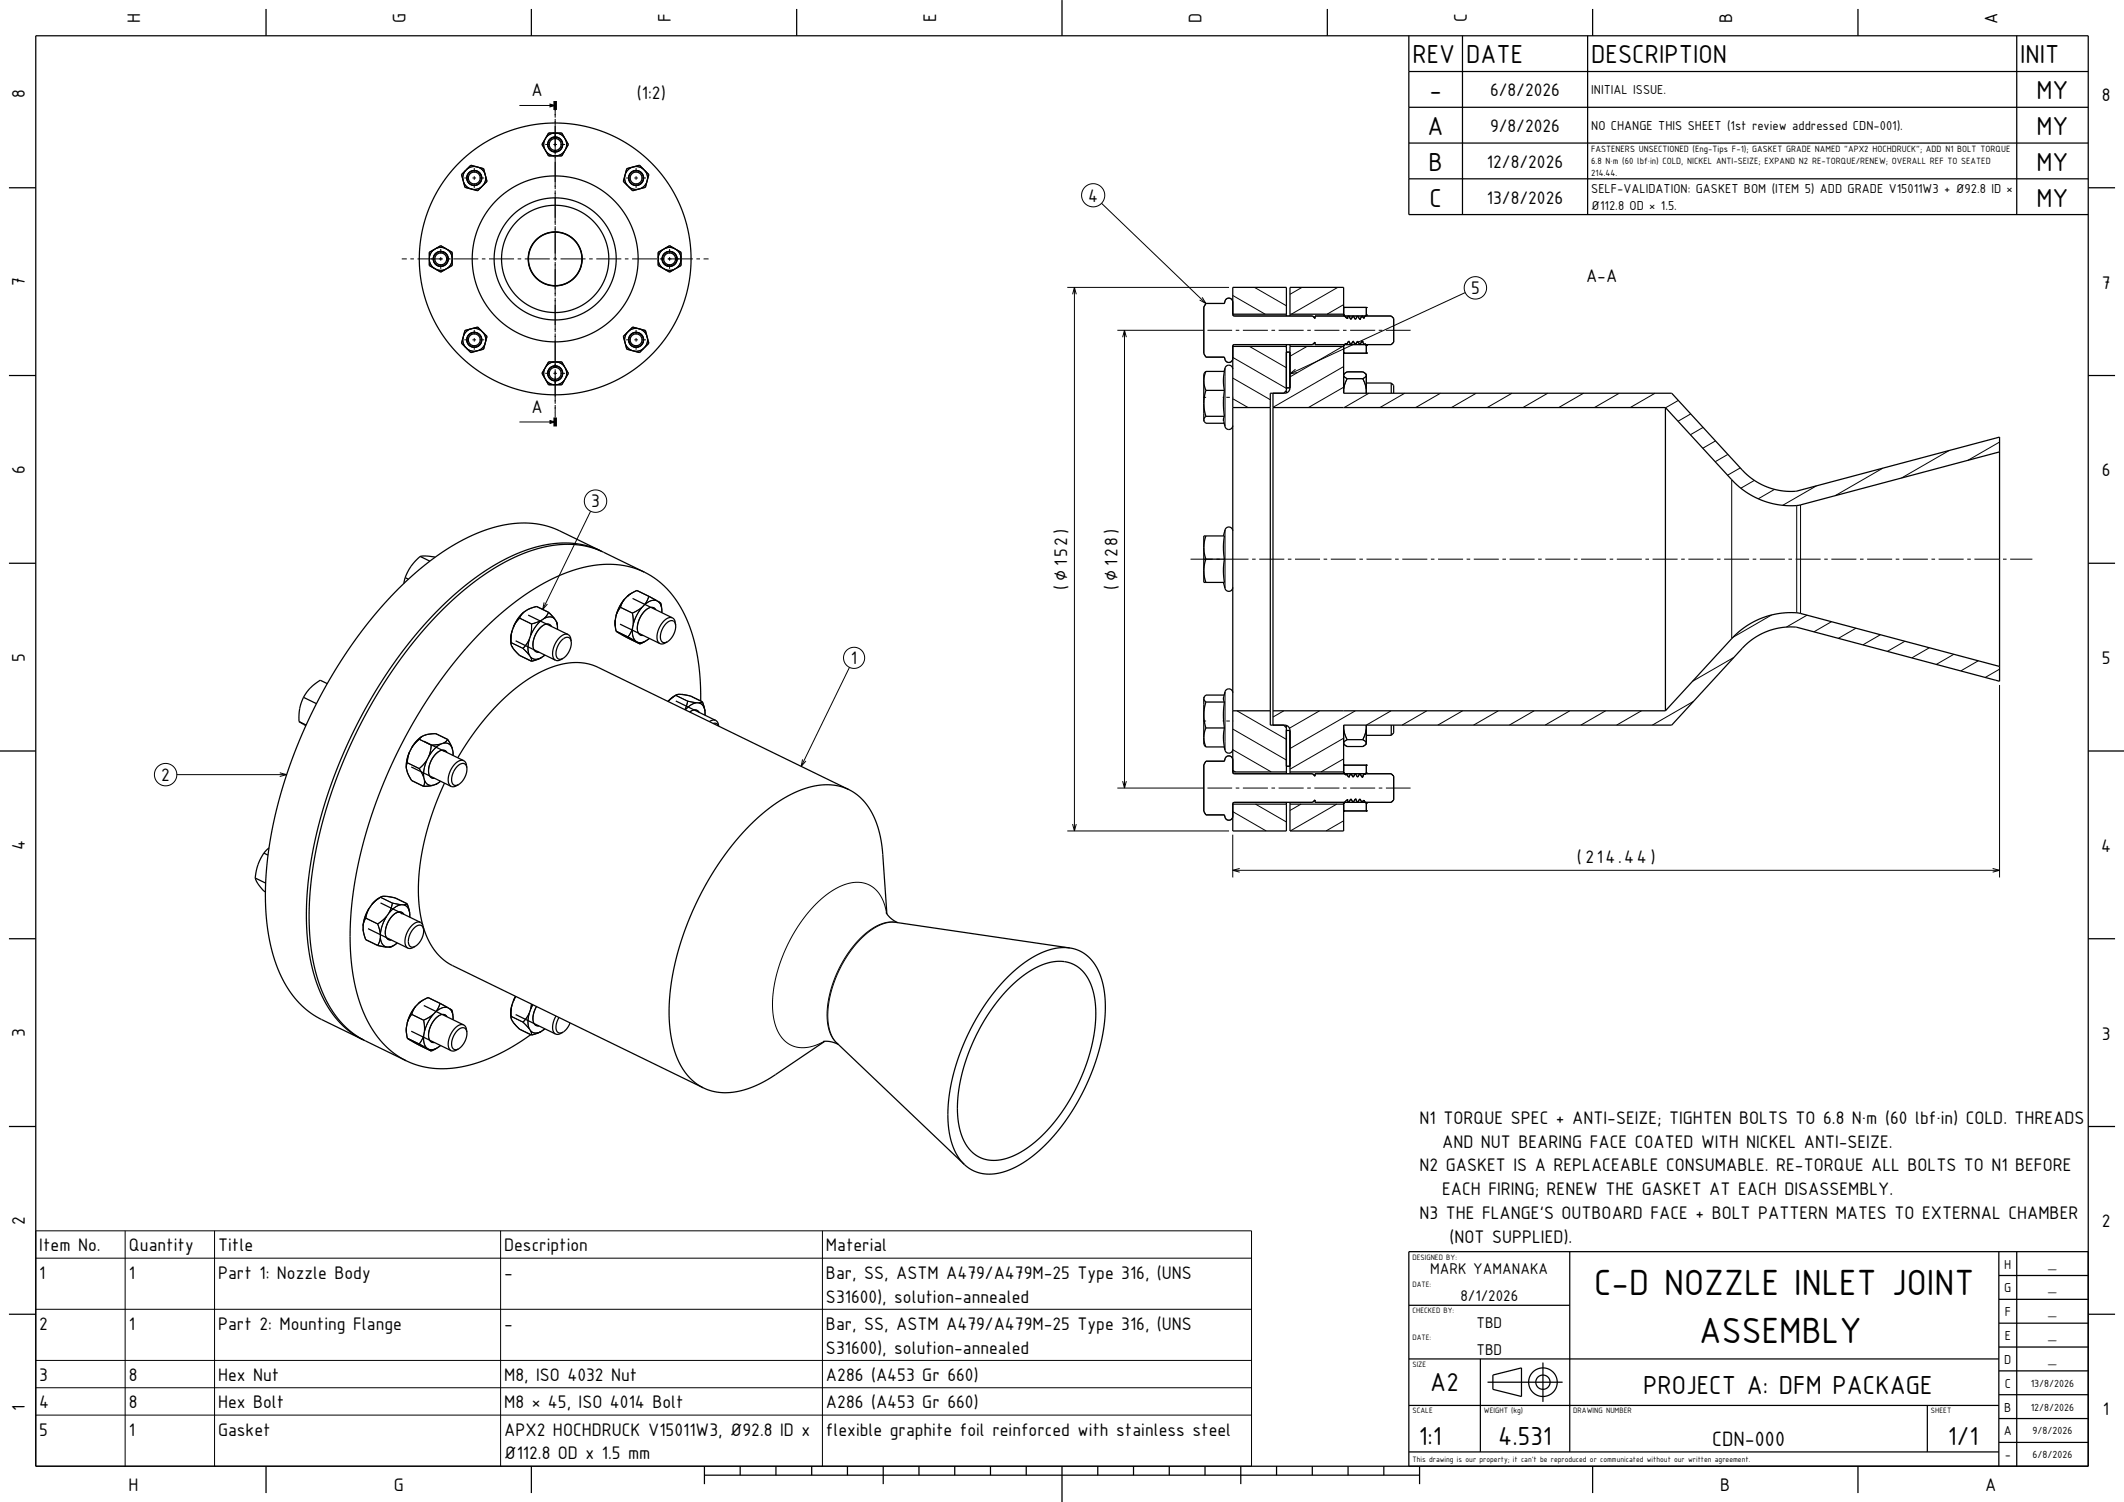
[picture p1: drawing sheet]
<svg xmlns="http://www.w3.org/2000/svg" width="594mm" height="420mm" viewBox="0 0 594 420" stroke-linecap="round" stroke-linejoin="round" font-family="sans-serif">
<defs><g id="words">
<g font-size="9.8">
<text x="445.8" y="362.2">C-D NOZZLE INLET JOINT</text>
<text x="475.2" y="375.5">ASSEMBLY</text>
</g>
<g font-size="7">
<text x="395" y="17.8">REV</text>
<text x="410" y="17.8">DATE</text>
<text x="445" y="17.8">DESCRIPTION</text>
<text x="565" y="17.8">INIT</text>
<text x="399.8" y="27.8">-</text>
<text x="569.5" y="27.8">MY</text>
<text x="399.3" y="37.8">A</text>
<text x="569.5" y="37.8">MY</text>
<text x="399.5" y="47.8">B</text>
<text x="569.5" y="47.8">MY</text>
<text x="399.8" y="57.7">C</text>
<text x="569.5" y="57.7">MY</text>
<text x="400" y="389">A2</text>
<text x="459.5" y="389.8">PROJECT A: DFM PACKAGE</text>
<text x="396.8" y="404">1:1</text>
<text x="419" y="404">4.531</text>
<text x="544.8" y="404">1/1</text>
</g>
<text font-size="5.6" x="478.8" y="404.4">CDN-000</text>
<g font-size="4.9">
<text x="39.2" y="6.4" transform="rotate(-90 39.2 6.4)">H</text>
<text x="113.4" y="6.4" transform="rotate(-90 113.4 6.4)">G</text>
<text x="187.6" y="6.2" transform="rotate(-90 187.6 6.2)">F</text>
<text x="261.8" y="6.2" transform="rotate(-90 261.8 6.2)">E</text>
<text x="336" y="6.4" transform="rotate(-90 336 6.4)">D</text>
<text x="410.2" y="6.2" transform="rotate(-90 410.2 6.2)">C</text>
<text x="484.4" y="6.4" transform="rotate(-90 484.4 6.4)">B</text>
<text x="558.6" y="6.6" transform="rotate(-90 558.6 6.6)">A</text>
<text x="6.9" y="27.5" transform="rotate(-90 6.9 27.5)">8</text>
<text x="148.6" y="26.9">A</text>
<text x="178.1" y="27.6">(1:2)</text>
<text x="416.7" y="26.9">6/8/2026</text>
<text x="587.8" y="28.2">8</text>
<text x="416.7" y="36.9">9/8/2026</text>
<text x="415.8" y="46.9">12/8/2026</text>
<text x="304.3" y="56.4">4</text>
<text x="415.8" y="56.9">13/8/2026</text>
<text x="6.9" y="80" transform="rotate(-90 6.9 80)">7</text>
<text x="411.4" y="82.2">5</text>
<text x="443.6" y="79">A-A</text>
<text x="587.8" y="80.7">7</text>
<text x="148.6" y="115.4">A</text>
<text x="6.9" y="132.5" transform="rotate(-90 6.9 132.5)">6</text>
<text x="587.8" y="133.2">6</text>
<text x="165.3" y="141.9">3</text>
<text x="298.5" y="164.9" transform="rotate(-90 298.5 164.9)">( ⌀ 152 )</text>
<text x="312.5" y="164.9" transform="rotate(-90 312.5 164.9)">( ⌀ 128 )</text>
<text x="6.9" y="185" transform="rotate(-90 6.9 185)">5</text>
<text x="238" y="185.7">1</text>
<text x="587.8" y="185.7">5</text>
<text x="45.1" y="218.4">2</text>
<text x="6.9" y="237.7" transform="rotate(-90 6.9 237.7)">4</text>
<text x="587.6" y="238.2">4</text>
<text x="441" y="241.4">( 214.44 )</text>
<text x="6.9" y="290" transform="rotate(-90 6.9 290)">3</text>
<text x="587.8" y="290.7">3</text>
<text x="397" y="314.3">N1 TORQUE SPEC + ANTI-SEIZE; TIGHTEN BOLTS TO 6.8 N·m (60 lbf·in) COLD. THREADS</text>
<text x="403.3" y="320.9">AND NUT BEARING FACE COATED WITH NICKEL ANTI-SEIZE.</text>
<text x="397" y="327.5">N2 GASKET IS A REPLACEABLE CONSUMABLE. RE-TORQUE ALL BOLTS TO N1 BEFORE</text>
<text x="403.3" y="334.2">EACH FIRING; RENEW THE GASKET AT EACH DISASSEMBLY.</text>
<text x="397" y="340.8">N3 THE FLANGE'S OUTBOARD FACE + BOLT PATTERN MATES TO EXTERNAL CHAMBER</text>
<text x="6.9" y="342.5" transform="rotate(-90 6.9 342.5)">2</text>
<text x="405.4" y="347.5">(NOT SUPPLIED).</text>
<text x="587.8" y="343.2">2</text>
<text x="11" y="349.9">Item No.</text>
<text x="36" y="349.9">Quantity</text>
<text x="61" y="349.9">Title</text>
<text x="141" y="349.9">Description</text>
<text x="231" y="349.9">Material</text>
<text x="11" y="357.6">1</text>
<text x="36" y="357.6">1</text>
<text x="61" y="357.6">Part 1: Nozzle Body</text>
<text x="141" y="357.6">-</text>
<text x="231" y="357.6">Bar, SS, ASTM A479/A479M-25 Type 316, (UNS</text>
<text x="231" y="364.2">S31600), solution-annealed</text>
<text x="11" y="371.9">2</text>
<text x="36" y="371.9">1</text>
<text x="61" y="371.9">Part 2: Mounting Flange</text>
<text x="141" y="371.9">-</text>
<text x="231" y="371.9">Bar, SS, ASTM A479/A479M-25 Type 316, (UNS</text>
<text x="231" y="378.5">S31600), solution-annealed</text>
<text x="11" y="386.2">3</text>
<text x="36" y="386.2">8</text>
<text x="61" y="386.2">Hex Nut</text>
<text x="141" y="386.2">M8, ISO 4032 Nut</text>
<text x="231" y="386.2">A286 (A453 Gr 660)</text>
<text x="6.9" y="394.6" transform="rotate(-90 6.9 394.6)">1</text>
<text x="11" y="393.8">4</text>
<text x="36" y="393.8">8</text>
<text x="61" y="393.8">Hex Bolt</text>
<text x="141" y="393.8">M8 × 45, ISO 4014 Bolt</text>
<text x="231" y="393.8">A286 (A453 Gr 660)</text>
<text x="588.1" y="395.7">1</text>
<text x="11" y="401.5">5</text>
<text x="36" y="401.5">1</text>
<text x="61" y="401.5">Gasket</text>
<text x="141" y="401.5">APX2 HOCHDRUCK V15011W3, Ø92.8 ID x</text>
<text x="231" y="401.5">flexible graphite foil reinforced with stainless steel</text>
<text x="141" y="408.1">Ø112.8 OD x 1.5 mm</text>
<text x="35.9" y="416.9">H</text>
<text x="110.1" y="416.9">G</text>
<text x="481.1" y="416.9">B</text>
<text x="555.1" y="416.9">A</text>
</g>
<g font-size="4.2">
<text x="400" y="356.3">MARK YAMANAKA</text>
<text x="408.4" y="363.8">8/1/2026</text>
<text x="412.9" y="371.3">TBD</text>
<text x="412.9" y="378.8">TBD</text>
</g>
<g font-size="3.5">
<text x="445" y="26.4">INITIAL ISSUE.</text>
<text x="445" y="36.4">NO CHANGE THIS SHEET (1st review addressed CDN-001).</text>
<text x="445" y="54">SELF-VALIDATION: GASKET BOM (ITEM 5) ADD GRADE V15011W3 + Ø92.8 ID ×</text>
<text x="445" y="58.8">Ø112.8 OD × 1.5.</text>
<text x="560.5" y="354.7">H</text>
<text x="560.5" y="361.4">G</text>
<text x="560.6" y="368">F</text>
<text x="560.6" y="374.7">E</text>
<text x="560.5" y="381.4">D</text>
<text x="560.6" y="388">C</text>
<text x="560.5" y="394.7">B</text>
<text x="560.4" y="401.4">A</text>
<text x="560.6" y="408">-</text>
</g>
<g font-size="2.8">
<text x="573.1" y="354.4">_</text>
<text x="573.1" y="361.1">_</text>
<text x="573.1" y="367.8">_</text>
<text x="573.1" y="374.4">_</text>
<text x="573.1" y="381.1">_</text>
<text x="567.9" y="387.8">13/8/2026</text>
<text x="567.9" y="394.4">12/8/2026</text>
<text x="568.4" y="401.1">9/8/2026</text>
<text x="568.4" y="407.8">6/8/2026</text>
</g>
<g font-size="2.4">
<text x="445" y="42.6">FASTENERS UNSECTIONED (Eng-Tips F-1); GASKET GRADE NAMED &quot;APX2 HOCHDRUCK&quot;; ADD N1 BOLT TORQUE</text>
<text x="445" y="46">6.8 N·m (60 lbf·in) COLD, NICKEL ANTI-SEIZE; EXPAND N2 RE-TORQUE/RENEW; OVERALL REF TO SEATED</text>
<text x="445" y="49.3">214.44.</text>
</g>
<g font-size="2.1">
<text x="395" y="352.3">DESIGNED BY:</text>
<text x="395" y="359.8">DATE:</text>
<text x="395" y="367.3">CHECKED BY:</text>
<text x="395" y="374.8">DATE:</text>
<text x="395" y="382.3">SIZE</text>
<text x="395" y="395.3">SCALE</text>
<text x="415" y="395.3">WEIGHT (kg)</text>
<text x="440" y="395.3">DRAWING NUMBER</text>
<text x="540" y="395.3">SHEET</text>
<text x="395" y="408.8">This drawing is our property; it can't be reproduced or communicated without our written agreement.</text>
</g>
</g></defs>
<g fill="none" stroke="#000" stroke-width=".28">
<path d="M145.3 29.5h8.5M152.3 39.1h.1M152.3 39.1l-.2 1.2 .2 1.4M152.7 38.5h.1M152.7 38.5l-.4 .6M152.7 38.5l-1.1 1.9M153.4 37.2h2.3M153.4 37.2l-.7 1.3M153.4 37.2h.1M154.9 37.2l-1.2 .4-1 .9M154.9 37.2h.1M155.3 29.5v3.4"/>
<path d="M155.3 33.2v10M155.6 37.2l1.3 .5 .9 .8M155.6 37.2l1.3 .5 1 .8M155.6 37.2h1.5M155.6 37.2h.1M157.1 37.2h.1M157.1 37.2l.8 1.3M157.8 38.5l.4 .7M157.8 38.5l.4 .6M157.9 38.5h-.1M158.2 39.1l.2 1.4-.2 1.2M158.2 39.1l.3 1.4-.3 1.2"/>
<path d="M158.2 39.1l.7 1.3M158.2 39.1h.1M129.1 48.8h.1M129.1 48.8l.4 1.5M129.5 50.2l.2 .8M129.5 50.3h.1M129.6 50.9h.1M129.6 50.9l.7 1.1 1.2 .8M129.6 50.9l.4 1.5M129.7 50.9l.6 1.1 1.2 .8M129.9 49.8h1.2M130 52.4h.1"/>
<path d="M130 52.4l1.5 .4M130.1 47.7l-.6 1.4v1.2M130.1 47.7v.1M130.1 47.8l-.5 1-.1 1.5M130.1 47.8l-1 1M130.6 47.3h.1M130.7 47.2l-.6 .6M131.4 52.7l2.2 .6M131.5 52.8h.1M131.7 46.2h.1M131.7 46.2l2.2 .6M131.7 46.2l-1.1 1.1"/>
<path d="M132.1 49.8h1M132.1 52.9h.1M132.6 47v1.3M132.6 49.3v1M132.6 51.3v1.2M133.1 46.6l-1.2 .1-1.3 .6M133.1 46.6h-1.2l-1.3 .7M133.1 46.6h.1M133.6 53.3h.1M133.8 46.8l1.2 .8 .6 1M133.8 46.8l1.1 .8 .7 1M133.8 46.8h.1"/>
<path d="M133.8 46.8l1.4 .4M133.9 48.2l.7 1.1M134 48.3v.1M134.1 49.8h1.3M134.7 52.3l-1.3 .6h-1.3M134.7 52.3h.1M134.7 52.3l-1.1 1M135.1 51.8h.1M135.2 51.7l-.6 .6M135.2 47.2h.1M135.2 47.2l.4 1.4M135.6 48.6l.2 .7"/>
<path d="M135.6 48.6h.1M135.8 49.3l-.1 1.4-.6 1.1M135.8 49.3l.4 1.4M135.8 49.3h.1M136.2 50.7h.1M136.2 50.7l-1.1 1.1M151.6 40.4h.1M151.6 40.4l1.1 1.9M152.3 41.7l.4 .6M152.3 41.7h.1M152.5 40.4h1.3M152.7 42.3l.9 .8 1.3 .5"/>
<path d="M152.7 42.3l.7 1.3M152.7 42.3h.1M153.4 43.6h.1M153.4 43.6h1.5M154.8 40.4h1M154.9 43.6h2.2M154.9 43.6h.1M155.3 43.2v9.7M155.3 53.2v9.7M156.8 40.4h1.2M157.1 43.6h.1M157.2 40.2l-.2 1.2"/>
<path d="M157.8 42.3l-.8 .8-1.4 .5M157.8 42.3h.1M157.9 42.3l-.8 1.3M158.2 41.7h.1M158.2 41.6l-.4 .7M158.9 40.4h.1M158.9 40.4l-1.1 1.9M174.3 50.7h.1M174.3 50.7l1.6 1.5M174.7 49.3h.1M174.7 49.3l-.4 1.4M174.7 49.3l.1 1.2 .6 1.3"/>
<path d="M174.9 48.6h.1M174.9 48.6l-.2 .7M175.1 49.8h1.3M175.3 47.2l-.4 1.4M175.3 47.2h.1M175.3 51.7l1.6 1.6M175.4 51.8h.1M175.9 52.2l1.1 .6 1.4 .1M176.7 46.8l-1 .6-.8 1.2M176.7 46.8h.1M176.7 46.8l-1 .7-.8 1.1M176.9 53.3h.1"/>
<path d="M177.4 46.6h.1M177.4 49.8h1M177.4 46.6l1.4 .1 1.1 .6M177.9 47v1.3M177.9 49.3v1M177.9 51.3v1.2M178.4 52.9h.1M178.4 52.9l-1.5 .4M178.8 46.2l1.6 1.6M178.8 46.2l-3.5 1M178.8 46.2h.1M179 52.8h.1"/>
<path d="M179.3 51.1v.1M179.4 49.8h1.3M179.5 51l-1.1 .7M179.9 47.3h.1M180.4 47.8l.6 1.2 .1 1.3-.1-1.3zM180.4 47.8l1 1M180.4 47.8h.1M180.5 52.4h.1M180.5 52.4l-2.2 .5M180.9 50.9l-.8 1.2-1.1 .7M180.9 50.9h.1M180.9 50.9l-.4 1.5"/>
<path d="M181.4 48.8l-.6 2.2M181.4 48.8h.1M308.1 56.8l29.1 28.1M112.4 72.4h1.4M114.8 72.4h1M116.8 72.4h7M120.1 72.7l.4 1.2 .9 1.1M120.1 74.2h.1M120.1 72.7h.1M120.1 72.7l.3 1.2 1 1.1M120.1 72.7v1.5M120.1 72.1h.1"/>
<path d="M120.1 74.2l3.2 1.9M120.1 70.6v1.5M120.1 70.5v.1M120.1 72v.8M121.4 69.8l-.9 .9-.4 1.4M121.4 69.8h.1M121.4 75h.1M121.9 69.5h.1M122 69.5l1.4-.3 1.2 .3M122 69.5h.1M122 75.3l1.2 .3 1.4-.3M122 69.5l-1.9 1.1"/>
<path d="M122 75.3h-.1M122 75.3h.1M123 70.4l1.3 .3M123.3 68.7l1.3 .8M123.3 68.7l-2 1.2M123.3 76.1h-.1M123.3 69.6v1.3M123.3 71.9v1M123.3 73.9v1.3M123.3 68.7h.1M123.5 70.4h-.5M124.5 69.4l1.9 1.2"/>
<path d="M124.6 75.3h.1M124.6 69.5h.1M124.8 72.4h1.2M125.1 69.8l1 1.1 .4 1.2M125.1 75h.1M125.2 69.8l.9 1.1 .4 1.2M125.2 69.8h-.1M125.2 74.9l-1.9 1.2M126.4 72v.8M126.4 70.6h.1M126.4 74.2l-1.8 1.1M126.4 70.6l.1 1.5"/>
<path d="M126.5 72.7l-.5 1.4-.9 .9M126.5 72.7l-.1 1.5M126.5 72.7l-.5 1.4-.8 .9M126.5 74.2h-.1M126.5 72.7h.1M126.8 72.4h7M134.8 72.4h1M136.8 72.4h7M144.8 72.4h1M146.8 72.4h7M154.8 72.4h1M155.3 63.2v9.7"/>
<path d="M155.3 73.2v9.7M156.8 72.4h7M164.8 72.4h1M166.8 72.4h7M174.8 72.4h1M176.8 72.4h7M184.1 72.1h.1M184.1 72.7l.3 1.2 1 1.1M184.1 72.7v1.5M184.1 74.2l3.2 1.9M184.1 74.2v.1M184.1 70.6v2.2"/>
<path d="M184.1 70.6h.1M184.1 72.7l.4 1.2 .9 1.1M184.1 72.7h.1M184.5 72.4h1.3M185.4 69.8l-.9 .9-.4 1.4M185.4 69.8h.1M185.4 75h.1M185.9 69.5h.1M186 75.3h-.1M186 75.3l1.2 .3 1.4-.3M186 69.5h.1M186 69.5l1.3-.3 1.3 .3"/>
<path d="M186 75.3h.1M186 69.5l-1.9 1.1M186.2 74.1l1.3 .3h-.5M186.8 72.4h7M187.2 68.7h.1M187.3 76.1h-.1M187.3 76.1h.1M187.3 68.7l-2 1.2M187.3 68.7l1.3 .8M187.3 69.6v1.3M187.3 71.9v1M187.3 73.9v1.3"/>
<path d="M187.3 68.7h.1M188.5 69.4l.7 .5M188.6 75.3h.1M188.6 75.3l-1.3 .8M188.6 69.5h.1M189.1 75h.1M189.1 69.8l1 1.1 .3 1.2M189.1 69.8l1 1.1 .4 1.2M189.1 69.8h.1M189.1 69.8l1.3 .8M190.4 72.7l-.3 1.1-1 1.2M190.4 72v2.3"/>
<path d="M190.4 72.7h.1M190.4 72.1h.1M190.4 74.2l-1.9 1.2M190.4 70.5v.1M190.4 70.6l.1 1.5M190.5 72.7l-.5 1.4-.9 .9M190.5 74.2h-.1M194.8 72.4h1M196.8 72.4h1.4M129.1 96h.1M129.1 96l1 1M129.5 94.5h.1"/>
<path d="M129.5 94.5v1.3l.6 1.2M129.5 94.5l-.4 1.5M129.5 94.5v1.3l.6 1.3M129.6 93.9h.1M129.7 93.8l-.2 .8M129.9 95h1.2M130 92.4l-.4 1.5M130 92.4h.1M130.1 97l.6 .6M130.6 97.5l1.1 .6 1.4 .1M130.6 97.5l1.1 1.1M130.6 97.5h.1"/>
<path d="M131.2 93.6v.1M131.5 92h.1M131.5 92v.1M131.5 92l-1.1 .7-.8 1.2M131.5 92.1l-1.1 .6-.7 1.2M131.7 98.6h.1M132.1 91.8v.1M132.1 91.9l1.5 .1 1.1 .5M132.1 95h1M132.1 91.9l1.4 .1 1.2 .5M132.2 93.1l-1.1 .7M132.2 91.9l-2.2 .5"/>
<path d="M132.6 92.2v1.3M132.6 94.5v1M132.6 96.5v1.3M133.1 98.2h.1M133.6 91.5h.1M133.6 91.5l-2.1 .6M133.6 91.5l1.1 1M133.8 98l-2.1 .6M133.8 98h.1M134.1 95h1.3M134.6 92.5l.6 .6M135.1 93l.7 1.3v1.2"/>
<path d="M135.1 93l1.1 1.1M135.1 93l.6 1.3 .1 1.2M135.1 93h.1M135.2 97.6l-2.1 .6M135.2 97.6h.1M135.3 97.6h-.1M135.6 96.2l-.8 1.1-1 .7M135.6 96.2l-.8 1.2-1 .6M135.6 96.2h.1M135.6 96.2l-.4 1.4M135.8 95.5h.1M136.2 94.1l-.6 2.1"/>
<path d="M136.2 94.1h.1M155.3 83.2v9.7M155.3 93.2v9.7M174.3 94.1h.1M174.3 94.1l.4 1.4M174.7 95.5h.1M174.7 95.5l.2 .7M174.9 96.2l.7 1 1.1 .8M174.9 96.2h.1M174.9 96.2l.4 1.4M175.1 95h1.3M175.3 97.6h.1"/>
<path d="M175.3 97.6l1.4 .4M175.4 93l-.6 1.1-.1 1.4M175.4 93l-1.1 1.1M175.4 93h.1M175.9 92.5h.1M175.9 92.5l-.5 .5M175.9 92.5l-.6 .6M175.9 95.5l.8 1.1M176.5 96.4v.1M176.7 98l.8 .2M176.7 98h.1M176.7 98l2.1 .6"/>
<path d="M176.9 91.5h.1M176.9 91.5l2.1 .6M176.9 91.5l-1 1M177.4 95h1M177.4 98.2h.1M177.9 92.2v1.3M177.9 94.5v1M177.9 96.5v1.3M178.3 91.9l.8 .2M178.4 91.9h-1.3l-1.2 .6M178.4 91.8l-1.3 .1-1.2 .6M178.4 91.8v.1"/>
<path d="M178.8 98.6h.1M179 92.1l1.2 .7 .7 1.1M179 92l1.2 .8 .7 1.1M179 92h.1M179 92v.1M179 92l1.5 .4M179.4 95h1.3M179.9 97.5l-1.3 .6-1.2 .1M179.9 97.5h.1M180.4 97v.1M180.5 92.4h.1M180.5 92.4l.4 1.5"/>
<path d="M180.8 93.8l.3 .8M180.9 93.9h.1M181.1 94.5l-.2 1.4-.5 1.1M181.1 94.5l-.1 1.4-.6 1.1M181.1 94.5l.3 1.5M181.1 94.5h.1M181.4 96h.1M181.4 96l-2.6 2.6M298.5 80.4h45.2M300 82.3l.5-1.9 .5 1.9M300.5 80.4v152M312.5 92.4h24.1"/>
<path d="M314 94.3l.5-1.9 .5 1.9M314.5 92.4v128M336.2 83.1l1 1.8-1.7-1M337.2 84.9l-.5 1v13l.5 1h5.2l.2 .6a1.1 1.1 0 0 0 1.2 .8M337.7 92.4h6.9M344.3 83.5l-.2-.1a1.1 1.1 0 0 0-1.5 .8l-.2 .7h-5.2M344.3 83.5v.1M344.3 83.6l.4 .4M344.7 84v.1M344.7 84.1l.1 .3M344.8 84.4h.1M344.8 99.9l15 8.7"/>
<path d="M344.8 82.6l9 5.3M344.8 84.4v3.6M344.8 88v.1M344.8 96.7v3.7M344.8 96.7h.1M344.8 88h.1M344.8 88.1h.1M344.8 96.6v.1M344.8 88.1v.1M344.8 88.2l.1 .1M344.8 96.5v.1M344.9 96.5h-.1"/>
<path d="M344.9 88.3l.2 .1M344.9 88.3h.1M345 96.4h.1M345.1 88.4h22l.7 .6v-.6h21.3l.7 .6v6.7l-.7 .7h-21.3v-.7l-.7 .7h-22M345.1 96.4l-.2 .1M345.1 96.4h.1M345.1 88.4h.1M345.6 92.4h1M347.6 92.4h7M349.4 96.9l10.4 5.9M350.8 80.4l9 5.1M355.6 92.4h1"/>
<path d="M357.6 92.4h7M359.4 96.9l.4 .2M359.8 98.5h1v10h-1zM364.1 80.4l-3.3 1.9M365.5 96.9l-4.7 2.7M365.6 92.4h1M367.6 92.4h7M374.1 80.4l-13 7.5M375.5 96.9l-14.7 8.5M375.6 92.4h1M375.8 88.1h.1M375.8 86h.1"/>
<path d="M375.8 98.7h.1M375.8 96.6h.1M375.8 85.2l-4.7 2.7M375.8 86v2.1M375.8 96.6v2.1M375.8 88.1l.9 .9M375.8 98.7v.1M375.8 88.1v.3M375.8 86h6.3M375.8 96.4v.2M375.8 98.8h6.3M375.8 98.8h.1"/>
<path d="M376.3 96.1h.1M376.3 96.1l-.5 .5M376.4 96.1l.1 .2M376.5 96.3h.1M376.6 96.4h.1M376.6 96.3h.1M376.6 96.3v.1M376.7 89h.1M376.8 89h-.1M377.1 88.4l-.3 .6M377.1 95.5l-.5 .8M377.1 88.4h.1"/>
<path d="M377.1 95.4h.1M377.2 95.4v.1M377.2 95.4h.1M377.2 88.4h.1M377.2 95.5h.1M377.2 88.4l.5 .9M377.2 95.5l.5 .8M377.6 92.4h7M377.7 89.3h.1M377.7 96.3h.1M377.9 89.3h-.1M377.9 96.3h-.1"/>
<path d="M378.4 88.4l-.5 .9M378.4 95.5l-.5 .8M378.4 88.4h.1M378.4 95.4h.1M378.5 88.4h.1M378.5 95.4v.1M378.5 88.4l.5 .9M378.5 95.5l.5 .8M379 89.3h.1M379 96.3h.1M379.1 89.3h.1M379.1 96.3h.1"/>
<path d="M379.6 88.4l-.5 .9M379.6 95.5l-.5 .8M379.6 88.4h.1M379.6 95.4v.1M379.6 95.4h.1M379.7 88.4h.1M379.7 95.4v.1M379.7 88.4l.6 .9M379.7 95.5l.6 .9M380.2 89.3h.1M380.2 96.3h.1M380.3 89.3h.1"/>
<path d="M380.4 96.3h.1M380.9 95.5l-.5 .8M380.9 95.5h.1M380.9 88.4l-.5 .9M380.9 88.4h.1M380.9 95.4v.1M380.9 95.4h.1M380.9 95.4l.1 .1M381 88.4h.1M381 88.4l.3 .5M381 95.5h.1M381 95.5l.5 .8"/>
<path d="M381.3 88.9h.1M381.5 96.3v.1M381.5 96.3h.1M381.5 96.4h.1M381.6 96.3h.1M381.6 96.3v.1M381.7 96.2h.1M381.7 96.2l-.1 .1M381.7 96.2l.4 .4M382 86h.1M382 98.8h.1M382.1 98.8h.1"/>
<path d="M382.1 86v2.4M382.1 86h.1M382.1 96.6h.1M382.1 96.4v2.4M382.1 88.1l-.8 .8M382.1 88.1h.1M382.1 98.7h.1M385.6 92.4h1M387.6 92.4h6.9M409.8 81.8l-49 22.7M145.3 118h8.5M151.6 104.4h.1"/>
<path d="M151.6 104.4l1.1 1.9M152.3 103.1h.1M152.3 103.1l-.2 1.2 .2 1.4M152.3 105.7h.1M152.3 103.1l-.7 1.3M152.3 105.7l.4 .6M152.5 104.4h1.3M152.7 102.5h.1M152.7 106.3l.7 1.3M152.7 106.3l.9 .8 1.3 .5M152.7 106.3h.1M152.7 102.5l-.4 .7"/>
<path d="M153.4 101.2h3.7M153.4 107.6h.1M153.4 101.2l-.7 1.3M153.4 107.6h1.5M153.4 101.2h.1M153.5 103.4l-.2 1.2M154.8 104.4h1M154.9 107.6h2.2M154.9 101.2h.1M154.9 101.2l-1.2 .4-1 .9M154.9 107.6h.1M155.3 103.2v9.7"/>
<path d="M155.3 113.2v3.5M155.6 101.2l1.3 .5 .9 .8M155.6 101.2l1.3 .5 1 .8M155.6 101.2h.1M155.6 107.6h.1M156.8 104.4h1.2M157.1 101.2h.1M157.1 107.6h.1M157.1 101.2l.8 1.3M157.8 102.5l1.1 1.9M157.8 106.3l-1 .9-1.2 .4M157.8 102.5l.4 .6"/>
<path d="M157.9 106.3l-1.1 .9-1.2 .4M157.9 106.3h.1M157.9 102.5h.1M157.9 106.3l-.8 1.3M158.2 103.1l.2 1.4-.2 1.2M158.2 103.1l.3 1.4-.3 1.2M158.2 103.1h.1M158.2 105.7h.1M158.9 104.4l-1.1 1.9M158.9 104.4h.1M336.5 111.1h.8M341.9 111.1h.1"/>
<path d="M342.6 102.9v16.4M342.9 111.1h1M343.9 101.3h-.1M344.2 101.2l-.3 .1M344.2 101.2h.1M344.3 101.2h-.1M344.3 101.2h.1M344.7 100.6l-.4 .6M344.7 100.6h.1M344.7 100.4v.2M344.8 100.4h-.1M344.8 105.7l10.5 6.1"/>
<path d="M344.8 111.5l4.2 2.5M344.9 111.1h.1M362.3 103.3l-1.5 1.2 1.9-.3M375.8 108.3l-9.9 5.7M375.8 102.5l-19.8 11.4M375.8 105.1l.9 .8M375.8 104.7v5.3M375.8 105.1l1 .8M375.8 105.1v.1M375.8 104.8h.1M375.8 108.8h.1M375.8 105.1h.1"/>
<path d="M376 104.5l-.2 .3M376.7 105.9l-.6 1.5-.3 1.4M376.7 105.9h.1M376.8 104l-1 .8M376.8 105.9l-.7 1.5-.3 1.4M376.8 104h.1M376.8 105.9h.1M376.8 104h4.3M376.8 105.9h4.3M376.8 104h-.1M376.8 105.9h-.1M381.1 104l.9 .8"/>
<path d="M381.1 105.9l.9 2.9M381.1 104h.1M381.1 105.9h.1M381.1 105.9l1 2.9M381.9 104.5l.2 .3M382 108.8h.1M382 105.1l-.9 .8M382 104.8h.1M382 105.1h.1M382 104.8v.3M382 108.8v1.2M382.1 105.1l-1 .8"/>
<path d="M382.1 104.7v.1M382.1 105.1v3.7M382.1 108.8h.1M382.8 110l-6.9 4M392.8 110l-6.9 4M402.8 110l-6.9 4M412.8 110l-6.9 4M422.8 110l-6.9 4M432.8 110l-6.9 4M442.8 110l-6.9 4M452.8 110l-6.9 4M462.8 110l-6.9 4"/>
<path d="M469.4 112l-3.6 2M472.8 115.7l-3.5 2.1M476.3 119.5l-3.6 2.1M479.8 123.3l-3.6 2M483.2 127.1l-3.5 2M484.3 134.1v44.5M486.7 130.8l-3.6 2.1M490.6 134.3l-3.8 2.2M496.3 136.8l-4.6 2.7M508 135.9l-9.4 5.4M526.5 130.9l-13.3 7.7M545.1 126l-13.3 7.7"/>
<path d="M559.2 123.6l-8.8 5.1M165.2 143l-13.4 27.4M332.9 156.4h6.3M340.2 156.4h1M342.2 156.4h7M342.6 148.2v16.3M350.2 156.4h1M352.2 156.4h7M360.2 156.4h1M362.2 156.4h7M370.2 156.4h1M372.2 156.4h7"/>
<path d="M380.2 156.4h1M382.2 156.4h7M390.2 156.4h1M392.2 156.4h7M400.2 156.4h1M402.2 156.4h7M410.2 156.4h1M412.2 156.4h7M420.2 156.4h1M422.2 156.4h7M430.2 156.4h1M432.2 156.4h7"/>
<path d="M440.2 156.4h1M442.2 156.4h7M450.2 156.4h1M452.2 156.4h7M460.2 156.4h1M462.2 156.4h7M470.2 156.4h1M472.2 156.4h7M480.2 156.4h1M482.2 156.4h7M490.2 156.4h1M492.2 156.4h7"/>
<path d="M500.2 156.4h1M502.2 156.4h7M502.5 141.4v30M503.5 141.2v30.3M510.2 156.4h1M512.2 156.4h7M520.2 156.4h1M522.2 156.4h7M530.2 156.4h1M532.2 156.4h7M540.2 156.4h1M542.2 156.4h7"/>
<path d="M550.2 156.4h1M552.2 156.4h7M560.2 156.4h1M562.2 156.4h6.2M142.9 179.7v.4M142.9 179.7h.1M142.9 179.7l.3 1.1M142.9 179.7l3.4 1.6M143.2 176.5l-.4 1.8 .1 1.4M143.2 176.5l-.3 3.2M143.2 176.5h.1M143.6 175.3h.1"/>
<path d="M143.6 175.3l-.4 1.2M145.3 172.8l-1.7 2.5M145.3 172.8v.1M145.3 172.9l-1.7 2.4M145.3 172.9l3.3 1.6M145.3 172.8l3.4 1.6M145.3 172.8h.1M146.5 171.2l-1.7 1.8-1.2 2.3M146.5 171.2l-1.2 1.6M146.5 171.2h.1M147.4 170.6h.1M147.4 170.6l-.9 .6"/>
<path d="M147.9 178.9l-1.6 2.4M147.9 178.9h.1M148 178.9l-1.7 2.4M148 178.9h.1M148 178.9l-.2 .9a5.6 5.6 0 0 0 .2 3.3M148.4 177.6h.1M148.4 177.6l-.5 1.3M148.5 177.6l-.5 1.3M148.6 174.5l-.2 3.1M148.7 174.4l-.1 .1M148.7 174.5l-.3 3.1M148.7 174.5h-.1"/>
<path d="M150 169.6h.1M150.1 169.6l-2.7 1M150.1 169.6l3.3 1.6M150.1 169.6h.1M151.3 173.5l-2.6 .9M151.3 173.5h.1M151.3 173.5l-1.6 1.9-1.3 2.2M151.3 173.5l-2.6 1M151.4 173.5l-1.7 1.9-1.2 2.2M152 174.8a1.48 1.48 0 0 1 2.2 .3M152.2 168.5l-.4 1.9 1.3-1.5M152.2 172.9l-.9 .6"/>
<path d="M152.2 172.9h.1M152.2 172.9a2.28 2.28 0 0 1 2.9 .2M152.2 172.9v.1M152.2 173a2.28 2.28 0 0 1 2.9 .1M152.2 173l-.8 .5M153.4 171.2l-1.2 1.7M153.4 171.2h.1M153.4 171.2l1.7 1.9M154.3 175.2a1.77 1.77 0 0 0-3 .1 6.2 6.2 0 0 0-1.9 6.5l.5 .5 .8 .1M155.1 173.1l.4 .6M155.1 173v.1M155.5 173.7l.4 2.3"/>
<path d="M155.6 173.7h.1M155.6 173.7l.2 .7M155.6 173.7l.3 1.1M155.6 173.7h-.1M172 173.4v1.6M172 173.4l.1 2.1M172 173.4h.1M172.1 173.4l.2 3.1M172.3 172.2h.1M172.3 176.5h.1M172.3 176.5l3.3 1.6M172.3 172.2l-.2 1.2"/>
<path d="M172.3 176.5l6.7 3.6M173.5 169.8l-1.2 2.4M173.5 169.9l-1.2 2.3M173.5 169.9l3.4 1.5M173.5 169.8v.1M174.7 167.5h.1M174.7 167.5l-1.4 2-1 2.7M174.7 167.5l-1.2 2.3M175.5 166.7h.1M175.5 166.7l-.8 .8M175.6 178.1h.1M175.6 178.1l2.1 1.2"/>
<path d="M175.7 178.1l2 1.2M175.7 178.1h-.1M176.4 166l-.9 .7M176.8 165.8l-1.3 .9M176.8 175.7l-1.2 2.4M176.8 175.7h.1M176.9 171.4l.2 3.1M176.9 171.4v.1M176.9 175.7a4 4 0 0 0 .8 3.6M176.9 175.7l-1.2 2.4M176.9 171.5l.2 3M176.9 175.7a4 4 0 0 0 .9 3.5"/>
<path d="M176.9 175.7h.1M177.1 174.5h.1M177.1 174.5l-.3 1.2M177.1 174.5l-.2 1.2M177.7 179.3l.6 .3M177.7 179.3h.1M177.8 179.2l.6 .4M177.8 179.2l-.1 .1M178.1 165.1h.1M178.1 165.1l-2.6 1.6M178.1 165.1l3.3 1.6M178.3 176.1a1.48 1.48 0 0 0 1.6 1.6"/>
<path d="M178.3 179.6l.7 .5M178.3 179.6h.1M178.4 179.6l.6 .5M178.4 179.6h.1M178.4 179.6h-.1M179.4 169.9l-2.5 1.5M179.4 169.9h.1M179.5 169.9l-1.5 2.2-.9 2.4M179.5 169.9l-2.6 1.6M179.5 169.9h.1M179.5 169.9l-1.5 2.3-.9 2.3M180.3 169v.1"/>
<path d="M180.3 169l-.9 .9M180.3 169.1l-.8 .8M180.4 179.4l-1.4 .7M180.6 179.2a2.81 2.81 0 0 1-2.2 .4M181.2 170.2a1.48 1.48 0 0 1 2.2 .3M181.4 166.7l-1.1 2.3M181.5 166.7h-.1M181.5 166.7v.1M181.5 166.8l2.1 1.1M181.5 166.8l-1.2 2.2M181.6 178.5a3.5 3.5 0 0 1-3.2 1.1M183.4 170.5a1.76 1.76 0 0 0-2.9 .2 6.2 6.2 0 0 0-1.9 6.5l.5 .4 .8 .1"/>
<path d="M183.5 167.9l.1 .1M183.6 168a3.5 3.5 0 0 0-3.3 1.1M183.6 168l.6 .3M183.6 167.9v.1M184.2 168.2v.1M184.2 168.3a3.7 3.7 0 0 1 .9 3M184.2 168.3l.6 .4M184.2 168.3l.5 .7 .4 1.2M184.2 168.3h.1M184.8 168.7h.1M184.8 168.7l.2 .9M495.5 172l-10.8 6.2"/>
<path d="M505.4 172l-5.8 3.3M512.2 173.8l-4.9 2.9M519 175.7l-4.9 2.8M525.9 177.5l-4.9 2.8M532.7 179.3l-4.9 2.8M143.2 180.8h.1M143.2 180.8l.4 .7M143.6 181.5h.1M143.6 181.5l1.7 1.8M145.3 183.3h.1M145.3 183.3l3.3 1.6M146.3 181.3l1.6 1.8"/>
<path d="M146.3 181.3h.1M146.3 181.3l1.7 1.8M147.9 183.1l.5 .7M148 183.1h-.1M148 183.1l.5 .7M148 183.1h.1M148.4 183.8l.2 1.1M148.4 183.8h.1M148.4 183.8a2.29 2.29 0 0 0 2.9 .1M148.4 183.8l.3 1.1M148.5 183.8a2.28 2.28 0 0 0 2.9 .1M148.5 183.8h-.1"/>
<path d="M148.7 184.9h.1M149.1 180.8a1.48 1.48 0 0 0 1.6 1.5M151.3 183.9l-2.6 1M151.4 183.9h-.1M152.2 183.3l-.8 .6M152.2 183.3h.1M152.4 183.2l-.2 .1M179 180.1h.1M188.6 194.6l-1.8 1.5M189 194.4l-2.2 1.7M189 194.5l-2.1 1.7M189 194.5l3.3 1.6"/>
<path d="M189 194.4l3.3 1.6M189 194.4v.1M189.1 194.3l-.1 .1M189.9 194.2h.1M190 194.2l-1 .2M190 194.2h.7M190.7 194.2h.1M190.7 194.2l2.4 .4M192.3 196.1l-.8 2.3M192.3 196.1h.1M192.3 196l2.4 .5M192.3 196v.1"/>
<path d="M192.3 196.1l-.7 2.4M192.3 196.1l2.4 .4M192.9 199.1a1.65 1.65 0 0 1 2.6 .1M193.1 194.6h.1M193.1 194.6l3.3 1.6M193.3 198.9a1.48 1.48 0 0 1 2.2 .3M194.7 196.5v.1M194.7 196.5h.8M194.7 196.5a5.4 5.4 0 0 0-3.1 2M194.7 196.6a5.3 5.3 0 0 0-3 1.9M194.7 196.6h.8M195.5 196.5h.1"/>
<path d="M195.5 196.6a2.5 2.5 0 0 1 1.7 2.5M195.5 196.5a2.39 2.39 0 0 1 1.6 2.3M195.5 196.5v.1M196.4 196.2l-.9 .3M196.4 196.2h.1M196.4 196.2v.1M196.4 196.3l.7 2.5M196.4 196.3l-.9 .2M196.4 196.3h.1M197.2 199.1v.9M197.2 199.1h.1M237.6 186.6l-13.5 27.7"/>
<path d="M342.6 193.4v16.4M345.9 198.8l13.9 8M359 198.8l-3 1.7M369 198.8l-8.4 4.8M379 198.8l-18.2 10.5M389 198.8l-6.9 4M399 198.8l-6.9 4M409 198.8l-6.9 4M419 198.8l-6.9 4M429 198.8l-6.9 4M439 198.8l-6.9 4M449 198.8l-6.9 4"/>
<path d="M459 198.8l-6.9 4M473.6 196.1l-11.5 6.7M484.9 183.8l-11.6 6.7M539.6 181.1l-4.9 2.9M546.4 183l-4.9 2.8M553.3 184.8l-4.9 2.8M559.2 187.1l-4 2.3M559.2 191.5v53.9M49.5 216.6h30.7M78.2 216.1l2 .5-2 .5M113.7 215h.1M113.7 215l.2 .9"/>
<path d="M113.9 213.3l-.2 1.7M113.9 215.9h.1M113.9 215.9l1.2 2.4M113.9 213.3l3.3 1.6M113.9 213.3h.1M114.5 210.2l-.8 2.6v2.2M114.5 210.2l-.6 3.1M114.5 210.2h.1M114.5 210.2l.1 .1M114.6 210.3l-.7 3M115.1 218.3l3.3 1.6M115.1 218.3h.1"/>
<path d="M115.1 209.1h.1M115.2 209.1l-.6 1.2M117.2 214.9l1.2 2.4M117.2 214.9h.1M117.2 206.7l-2.1 2.3M117.2 206.7l.1 .1M117.3 206.8l-2.1 2.3M117.3 206.8l3.3 1.6M117.3 214.9l1.2 2.4M117.3 214.9h-.1M117.3 206.7l3.3 1.6M117.3 206.7h-.1"/>
<path d="M118.1 205.9l-1.6 1.3-1.4 1.8M118.1 205.9l-.9 .8M118.4 205.7h.1M118.4 205.7l-1.1 1M118.4 217.3h.1M118.4 217.3l.3 .9M118.4 219.9h.1M118.5 219.9h.1M118.5 217.3l.3 .9M118.5 217.3h.1M118.7 218.2l-.3 1.7M118.7 218.2h.1"/>
<path d="M118.7 218.2a1.99 1.99 0 0 0 2.4 1.4M118.7 218.2l-.2 1.7M118.8 218.2a1.97 1.97 0 0 0 2.3 1.4M118.8 218.2h-.1M119.2 205.4h.1M119.3 205.4l-.9 .3M119.3 212.6l-2.1 2.3M119.3 212.6h.1M119.4 212.6l-.8 2.5-.1 2.2M119.4 212.6l-2.1 2.3M119.4 212.6h.1M119.9 216.1a1.48 1.48 0 0 0 1.6 1.5"/>
<path d="M119.9 211.4l-.6 1.2M119.9 211.4h.1M120 211.4h.1M120 211.4l-.6 1.2M120.6 208.4l-.7 3M120.6 208.3v.1M120.6 208.4l-.6 3M121.1 219.6l-2.6 .3M121.1 219.6h.1M121.9 205.1l-2.6 .3M121.9 205.1h.1M121.9 205.1l3.3 1.7"/>
<path d="M121.9 219.3l-.8 .3M121.9 219.3h.1M122.2 219.2l-.3 .1M122.3 219.1l-.4 .2M122.8 210.1a1.48 1.48 0 0 1 2.2 .3M123.2 218.4l-1.3 .9M123.2 208l-2.6 .3M123.2 208v.1M123.2 208.1l-2.6 .3M123.2 208.1l-1.7 1.3-1.5 2M123.2 208.1l-1.7 1.4-1.5 1.9M123.9 210l.4 .1"/>
<path d="M124 210h.1M124 207.8h.1M124 207.8l-.8 .2M124.1 207.8a1.98 1.98 0 0 1 2.3 1.4M124.1 207.8h.1M124.1 207.8l-.9 .3M125.1 210.5a1.77 1.77 0 0 0-3 .1 6.2 6.2 0 0 0-1.9 6.5l.7 .5h.7M125.2 206.8l-1.2 1M125.2 206.8h.1M125.2 206.8l1.2 2.4M125.2 206.8l-1.1 1M126.4 209.2l.3 .9"/>
<path d="M126.4 209.2h.1M126.7 210.1v1.2M126.7 210.1h.1M224.4 212.3l-.3 2 1.3-1.5M314 218.4l.5 2 .5-2M336.5 201.6h.8M341.9 201.6h.1M342.8 211.7l-.4 1.2h-5.2l-.5 1v13l.5 1h5.2l.5 1.2 .9 .3M342.9 211.7h-.1M342.9 201.6h1M343.8 211.4l-.9 .3M343.8 211.4h.1"/>
<path d="M343.9 211.4l.3 .1M344.2 211.5h.1M344.3 211.5v.1M344.3 211.6l.4 .7M344.7 212.3l.1 .1M344.8 212.4v3.6M344.8 203.9l15 8.6M344.8 209.6l10.7 6.3M344.8 215.4l.7 .5M344.8 216v.1M344.8 216.1l.1 .2M344.8 216.1h.1"/>
<path d="M344.8 216.1v.1M344.9 216.2h.1M344.9 216.3h.1M344.9 201.6h.1M345 216.3h.1M345 216.3l22.1 .1 .7 .6v-.6h21.3l.7 .6v6.7l-.7 .7h-21.3v-.7l-.7 .7h-22.1M359.8 204.3h1v10h-1zM375.8 216.1h.1M375.8 214h.1M375.8 212.2l-6.4 3.7M375.8 206.4l-15 8.7M375.8 214v2.1"/>
<path d="M375.8 203.9h.1M375.8 216.1v.3M375.8 216.1l.5 .5M375.8 208l.2 .2M375.8 203.9l.2 1.3 .7 1.6M375.8 207.6h.1M375.8 208h.1M375.8 203.9l.3 1.4 .7 1.5M375.8 208l1 .7M375.8 202.8v5.2M376.3 216.6h.1M376.4 216.6h-.1"/>
<path d="M376.4 216.6h.1M376.5 216.4l-.1 .2M376.5 216.4h.1M376.6 216.4h.1M376.6 216.4l.5 .9M376.7 206.8l-.9 .8M376.7 206.8l.1 .1M376.7 208.7h.1M376.8 206.9l-1 .7M376.8 206.8v.1M376.8 208.7h.1M376.8 206.9h4.3"/>
<path d="M376.8 206.8h4.3M376.8 206.8h-.1M376.8 208.7h4.3M377.1 217.3h.1M377.2 217.3h.1M377.7 216.4l-.5 .9M377.7 216.4h.1M377.8 216.4h.1M377.9 216.4l.5 .9M378.4 217.3h.1M378.5 217.3h.1M379 216.4l-.5 .9"/>
<path d="M379 216.4h.1M379.1 216.4h.1M379.1 216.4l.5 .9M379.6 217.3h.1M379.7 217.3h.1M380.2 216.4h.1M380.3 216.4l-.6 .9M380.4 216.4h.1M380.4 216.4l.5 .9M380.9 217.3h.1M381 217.2l-.1 .1M381 217.2h.1"/>
<path d="M381.1 206.9l.9 .7M381.1 206.8v.1M381.1 208.7h.1M381.1 206.8h.1M381.1 206.8l1 .8M381.5 216.4l-.5 .8M381.5 216.4h.1M381.6 216.4h.1M381.6 216.4v.1M381.6 216.5h.1M381.7 216.5h.1M382 214h.1"/>
<path d="M382 203.9l-.3 1.4-.6 1.5M382 208l-.9 .7M382 202.8v1.1M382 207.6v.4M382 203.9h.1M382.1 214h.1M382.1 214h-6.3M382.1 203.9l-.3 1.4-.7 1.5M382.1 208l-.2 .2M382.1 203.9v3.7M382.1 208h.1M382.1 214v2.4"/>
<path d="M382.1 203.9h-.1M382.1 207.6h-.1M382.1 216.1l-.4 .4M382.1 216.1h.1M382.1 207.6h.1M382.1 207.9l-.1 .1M382.1 207.9v.1M298.5 232.4h45.2M300 230.4l.5 2 .5-2M312.5 220.4h24.1M337.7 220.4h6.9M343.9 229.3l-.1 .1"/>
<path d="M344.3 229.2l-.4 .1M344.3 229.2h.1M344.7 228.7l-.4 .5M344.7 228.7h.1M344.8 228.4l-.1 .3M344.8 227l9.3 5.4M344.8 233.4v12M344.8 228.3v.1M344.8 224.7v3.6M344.9 224.5h.1M344.9 224.4l-.1 .3M344.9 224.4v.1"/>
<path d="M345 224.4h-.1M345.6 220.4h1M347.6 220.4h7M351.1 224.9l8.7 4.9M355.6 220.4h1M357.6 220.4h7M363.8 224.9l-3 1.7M365.6 220.4h1M367.6 220.4h7M373.8 224.9l-13 7.5M375.6 220.4h1M375.8 226.7h.1"/>
<path d="M375.8 224.6h.1M375.8 229.5l-5 2.9M375.8 226.7v.1M375.8 224.6v2.1M375.8 226.7h6.3M375.8 224.4v.2M375.8 226.8h.1M376.7 223.7h.1M376.7 223.7l-.9 .9M376.8 223.7l.3 .6M377.1 224.3l.1 .1M377.1 224.3h.1"/>
<path d="M377.2 224.3v.1M377.2 224.3h.1M377.6 220.4h7M377.7 223.5l-.5 .8M377.7 223.4h.1M377.8 223.4l-.1 .1M377.8 223.4l.1 .1M377.9 223.5l.5 .8M378.4 224.3v.1M378.5 224.3l-.1 .1M379 223.5l-.5 .8M379 223.4h.1"/>
<path d="M379.1 223.4h.1M379.1 223.5l.5 .8M379.6 224.3h.1M379.7 224.4h.1M380.2 223.4h.2M380.2 223.4v.1M380.3 223.4l-.6 .9M380.3 223.4l.1 .1M380.4 223.5l.5 .8M380.9 224.3v.1M380.9 224.3h.1M381 224.4h-.1"/>
<path d="M381 224.3l-.1 .1M381.3 223.9h.1M381.3 223.9l-.3 .4M381.3 223.8h.1M381.3 223.8v.1M381.3 223.8l.8 .8M382 226.8h.1M382.1 224.6h.1M382.1 224.4v2.4M382.1 226.7h.1M385.6 220.4h1M387.6 220.4h6.9"/>
<path d="M101.5 259.9l.1 .3M101.5 259.9h.1M101.5 258.8l.1 .1M101.6 259.9l.7 2.8M101.6 258.9v1M102.3 256.7l-.8 2.1M102.3 256.8l-.7 2.1M102.3 256.8l3.3 1.6M102.3 256.7l3.3 1.6M102.3 256.7h.1M102.3 256.7v.1M103.2 254h.1"/>
<path d="M103.2 254l-.9 2.7M103.2 254l-1.1 2.5-.6 2.3M103.3 254l-1 2.7M104 252.9h.1M104 252.9l-.7 1.1M105.6 258.4l.7 2.8M105.6 258.3v.1M105.6 258.4l.8 2.8M106 251.1l-2 1.8M106.4 250.9l-2.4 2M106.4 250.9l3.3 1.6M106.4 250.9h.1"/>
<path d="M106.5 250.8l-.1 .1M107.4 250.6h.1M107.4 250.6l-1 .3M107.4 250.6l.7 .1M108 256.3l-2.4 2M108 256.3l.1 .1M108 256.3h.1M108.1 256.3l-2.5 2.1M108.1 256.3l-1.2 2.5-.5 2.4M108.1 256.4l-1.2 2.4-.5 2.4M108.1 250.7h.1M108.1 250.7l2.4 .4"/>
<path d="M108.8 255.3h.1M108.8 255.3l-.8 1M108.8 255.3l-.7 1.1M109.7 252.5l-.9 2.8M109.7 252.5l2.4 .4M109.7 252.5l.1 .1M109.7 252.5h.1M109.8 252.6l2.4 .4M109.8 252.6l-1 2.7M110.5 251.1l3.3 1.6M110.5 251.1h.1M110.6 255.4l1.1-.3 .8 .6"/>
<path d="M110.7 255.3a1.48 1.48 0 0 1 2.2 .3M112.1 252.9l.1 .1M112.1 252.9l.8 .1M112.2 253a5.7 5.7 0 0 0-3.4 2.3M112.2 253l.7 .1M112.9 253v.1M112.9 253.1a2.5 2.5 0 0 1 1.7 2.5M112.9 253a2.39 2.39 0 0 1 1.7 2.3M113 255.7a1.77 1.77 0 0 0-3 .1 6.2 6.2 0 0 0-1.9 6.5l.7 .5 .7 .1M113.8 252.7l-.9 .3M113.8 252.7h.1M113.9 252.7l-1 .3"/>
<path d="M113.9 252.7l.7 2.6M113.9 252.7h.1M114.6 255.6v.9M114.6 255.5v.1M247.9 255.4l-.5-2.4-.9-2-1-1.6-1.5-1.4-1.8-.9-1.8-.4-1.9 .1-1.9 .4-2.1 .9-2.4 1.4-2.1 1.6-2.4 2.3-4.1 5.1-3.2 5.6-2.5 6.2-1 3.7-.5 2.9-.2 2.8v3l.4 2.6 .6 2.1 1 1.9 1.2 1.6 1.5 1.1 1.5 .7 1.8 .3 2-.2 2.2-.6 2.2-1M250.5 257.9h-2l-2 .6-2 1-2.1 1.5-2.1 2-2.1 2.5-1.9 2.8-1.5 2.8-1.4 3.2-1 3-.6 3.2-.3 2.6 .1 3 .5 2.3 .8 1.7 1.2 1.6M250.8 258l-1.9-.2-2.1 .4-2.2 1-2.1 1.5-2.2 2-2.1 2.5-2.1 3-1.5 2.8-1.4 3.2-1.1 3.5-.6 3.1-.2 2.8 .1 2.6 .6 2.3 1 2 1.3 1.4M344.8 243.4h214.4M346.7 242.8l-1.9 .6 1.9 .5M557.3 242.8l1.9 .6-1.9 .5M102.3 262.7l3.3 1.7M102.3 262.7v.1"/>
<path d="M105.6 264.4h.1M105.6 264.4l2.5 .4M106.3 262.3l-.7 2.1M106.3 261.2v1.1M106.3 262.3h.1M106.3 261.2h.1M106.4 262.3a2.51 2.51 0 0 0 1.7 2.5M106.4 262.3l-.8 2.1M106.4 262.3a2.5 2.5 0 0 0 1.7 2.5M106.4 261.2v1.1M106.4 261.2h.1M106.4 262.3h-.1"/>
<path d="M107.8 261.3a1.48 1.48 0 0 0 1.6 1.5M108.1 264.8h-.1M108.1 264.8h.7M108.1 264.8h.1M108.8 264.9h.1M108.8 264.8v.1M109.6 264.7l-.8 .2M110.2 264.4l-1.4 .5M111.1 263.7l-1.2 .8-1.1 .3M118 279.9l-.9 .6M118.4 279.6l-1.3 .9M119.7 278.9v.1"/>
<path d="M119.7 279l-2.6 1.5M119.7 279l3.3 1.6M119.8 278.9l-.1 .1M143.6 279.8h.1M143.6 279.8l-.4 1.3M144.2 278.6l-.6 1.2M144.3 278.6l-.7 1.2M113.7 287.2v2.2M113.7 287.2v1.7M113.7 287.2h.1M113.7 287.2l.2 3.1M113.9 286h.1"/>
<path d="M113.9 290.3h.1M113.9 290.3l2.6 1.6 4.1 2M113.9 286l-.2 1.2M113.9 290.3l3.3 1.6M115.1 283.6l-1.2 2.4M115.1 283.6v.1M115.1 283.7l-1.2 2.3M115.1 283.7l3.3 1.6M115.2 283.6l-.1 .1M115.2 283.6l3.3 1.6M115.2 283.6h-.1M116.3 281.4l-1.2 2.2"/>
<path d="M116.3 281.4l-1.4 2-1 2.6M116.3 281.4h.1M116.3 281.4l-1.1 2.2M117.1 280.5h.1M117.1 280.5l-.8 .9M117.2 291.9l2.1 1.2M117.3 291.9l2.1 1.2M117.3 291.9h-.1M118.4 285.3l.3 3M118.4 289.6l-1.2 2.3M118.4 289.6h.1M118.5 285.2v.1"/>
<path d="M118.5 285.2l-.1 .1M118.5 289.6l-1.2 2.3M118.5 289.6a4 4 0 0 0 .9 3.5M118.5 285.3l.2 3.1M118.5 289.6h.1M118.7 288.3v.1M118.7 288.3l-.3 1.3M118.7 288.3l.1 .1M118.7 288.4h.1M118.8 288.4l-.3 1.2M119.3 293.1l.6 .3M119.4 293.1h-.1"/>
<path d="M119.4 293.1l.6 .3M119.4 293.1h.1M119.9 290a1.48 1.48 0 0 0 1.6 1.5M119.9 293.4l.7 .5M120 293.5l.6 .4M120 293.4h-.1M120 293.4v.1M120.6 293.9h.1M121.1 283.7l-2.6 1.5M121.1 283.7h.1M121.1 283.7v.1M121.1 283.7l-2.6 1.6"/>
<path d="M121.1 283.7l-1.5 2.2-.9 2.5M121.1 283.8l-1.3 2-1 2.6M121.9 282.8l-.8 .9M121.9 282.8v.1M121.9 282.9h.1M121.9 282.9l-.8 .9M122 293.2l-1.4 .7M122.3 293a2.82 2.82 0 0 1-2.3 .5M122.8 284a1.48 1.48 0 0 1 2.2 .3M123 280.6l-1.1 2.2M123 280.6h.1M123.1 280.6l-1.2 2.3"/>
<path d="M123.1 280.6l2.1 1.1M123.2 292.3v.1a3.5 3.5 0 0 1-3.2 1M125.1 284.4a1.77 1.77 0 0 0-3 .1 6.2 6.2 0 0 0-1.9 6.5l.7 .5h.7M125.2 281.7v.1M125.2 281.8a3.5 3.5 0 0 0-3.3 1.1M125.2 281.8l.6 .3M125.2 281.7a3.5 3.5 0 0 0-3.3 1.2M125.8 282.1h.1M125.8 282.1a3.7 3.7 0 0 1 .9 3.1M125.8 282.1l.5 .7 .4 1.2M125.8 282.1l.6 .5M126.4 282.5v.1"/>
<path d="M126.4 282.6l.2 .9M142.9 284.2v.4M142.9 284.2l.3 1.1M142.9 284.2h.1M142.9 284.2l3.4 1.6M143.2 281l-.3 3.2M143.2 281l-.4 1.8 .1 1.4M143.2 281h.1M143.2 285.3h.1M143.2 281.1l-.3 3.1M143.2 285.3l.4 .7M143.6 286h.1"/>
<path d="M143.6 286l1.7 1.8M145.3 287.8h.1M145.3 287.8l3.3 1.6M146.3 285.8l1.6 1.9M146.3 285.8h.1M146.3 285.8l1.7 1.9M147.9 283.4l-1.6 2.4M147.9 283.4h.1M147.9 287.7l.5 .6M148 283.4l-1.7 2.4M148 283.4l-.3 1.1a5.5 5.5 0 0 0 .3 3.2M148 287.7h-.1"/>
<path d="M148 283.4h.1M148 287.6v.1M148 287.6l.5 .7M148.4 288.3l.2 1.1M148.4 282.1l-.5 1.3M148.4 282.1l.1 .1M148.4 288.3h.1M148.4 288.3l.3 1.1M148.4 288.3a2.28 2.28 0 0 0 2.9 .1M148.5 288.3a2.28 2.28 0 0 0 2.9 .1M148.5 282.2l-.5 1.2M148.5 288.3h-.1"/>
<path d="M148.6 280.8l-.2 1.3M148.6 289.4h.1M148.7 289.4h.1M149 280.9l-.6 1.2M149 281l-.5 1.2M149.1 285.3a1.48 1.48 0 0 0 1.6 1.6M150 281.4a4.6 4.6 0 0 0-.3 5.2l1 .3M151.3 288.4l-2.6 1M151.4 288.4h-.1M152.2 287.8l-.8 .6M152.2 287.8v.1M152.4 287.7l-.2 .1"/>
<path d="M10 344.2h340v65.8h-340zM10 351.8h340M35 344.2v65.8M60 344.2v65.8M140 344.2v65.8M230 344.2v65.8M10 366.1h340M10 380.4h340M10 388.1h340M10 395.7h340"/>
<circle cx="132.6" cy="49.8" r="2.14"/>
<circle cx="132.6" cy="49.8" r="2.12"/>
<circle cx="155.3" cy="40.4" r="2.12"/>
<circle cx="155.3" cy="40.4" r="2.14"/>
<circle cx="177.9" cy="49.8" r="2.14"/>
<circle cx="177.9" cy="49.8" r="2.12"/>
<circle cx="305.7" cy="54.6" r="3.2"/>
<circle cx="123.3" cy="72.4" r="2.12"/>
<circle cx="123.3" cy="72.4" r="2.14"/>
<circle cx="155.3" cy="72.4" r="7.6"/>
<circle cx="155.3" cy="72.4" r="7.5"/>
<circle cx="187.3" cy="72.4" r="2.12"/>
<circle cx="187.3" cy="72.4" r="2.14"/>
<circle cx="132.6" cy="95" r="2.14"/>
<circle cx="132.6" cy="95" r="2.12"/>
<circle cx="177.9" cy="95" r="2.14"/>
<circle cx="177.9" cy="95" r="2.12"/>
<circle cx="412.6" cy="80.5" r="3.1"/>
<circle cx="155.3" cy="104.4" r="2.12"/>
<circle cx="155.3" cy="104.4" r="2.14"/>
<circle cx="166.5" cy="140.1" r="3.1"/>
<circle cx="238.9" cy="184" r="2.96"/>
<circle cx="46.3" cy="216.6" r="3.1"/>
</g>
<g fill="none" stroke="#000" stroke-width=".35">
<path d="M10 10h574v400h-574zM74.4 2.5v7.5M148.6 2.5v7.5M222.8 2.5v7.5M297 0v10M371.2 2.5v7.5M394 10v50h190M409 10v50M444 10v50M445.4 2.5v7.5M519.6 2.5v7.5M564 10v50"/>
<path d="M157.1 37.2h.1M157.1 37.2h-3.7l-1.8 3.2M157.1 37.2l1.8 3.2M394 20h190M394 30h190M2.5 52.5h7.5M129.1 48.8l.9 3.6M129.1 48.8l2.6-2.6 3.6 1 .9 3.5-2.6 2.6-3.6-.9M129.1 48.8h.1M130 52.4h.1M151.6 40.4l1.8 3.2h3.7l1.8-3.2M151.6 40.4h.1"/>
<path d="M158.9 40.4h.1M178.8 46.2l-3.5 1-1 3.5 1.1 1.1 1.5 1.5 3.6-.9 1-3.6M178.8 46.2h.1M178.9 46.2l2.5 2.6M181.4 48.8h.1M394 40h190M394 50h190M584 52.5h7.5M120.1 70.6v3.6M120.1 74.2v.1M120.1 70.5v.1M120.1 74.3l3.1 1.8"/>
<path d="M123.2 76.1h.1M123.2 68.7h.1M123.2 68.7l-3.1 1.8M123.3 68.7l3.1 1.8M126.4 70.5l.1 .1M126.4 74.3l-3.1 1.8M126.5 70.6v3.6M126.5 74.2l-.1 .1M184.1 74.2v.1M184.1 70.6v3.6M184.1 74.3l3.1 1.8 3.2-1.8M184.1 70.5l3.1-1.8 3.2 1.8"/>
<path d="M184.1 70.5v.1M190.4 70.5l.1 .1M190.5 74.2l-.1 .1M190.5 70.6v3.6M129.1 96h.1M130 92.4l-.9 3.6M130 92.4l3.6-.9 2.6 2.6-.9 3.5-3.6 1-2.6-2.6M130 92.4h.1M178.9 98.6h-.1M181.4 96l-2.5 2.6M181.5 96l-1-3.6-3.6-.9-2.6 2.6 1 3.5 3.5 1M181.5 96h-.1"/>
<path d="M344.8 84.5a1.1 1.1 0 0 0-1-1.1 1.1 1.1 0 0 0-1.2 .8l-.2 .7h-5.2l-.5 1v13l.5 1h5.2a1.24 1.24 0 0 0 .6 1.3 1.24 1.24 0 0 0 1.4-.1l.4-.8M344.8 87.9h15M344.8 96.9h15M359.8 88.4v-8h-15v7.6l.4 .4h21.9l.7 .6v-.6h21.3l.7 .6v6.7l-.7 .7h-21.3v-.7l-.7 .7h-21.9l-.4 .2v119.6l.4 .2h21.9l.7 .6v-.6h21.3l.7 .6v6.7l-.7 .7h-21.3v-.7l-.7 .7h-22.2l-.1 .4v7.6h15v-8M359.8 96.4v13.5M359.8 98.5h1M360.8 88.4v-8h15v8M360.8 87.9h15M360.8 96.4v12.1M360.8 96.9h15M375.8 96.4v13.6h91.7l21.4 23 2.2 1.6 2.4 1.3 2.4 .8 2.4 .5 4.2 .1 56.7-15.1v68.3l-56.7-15.1-4.1 .1-2.6 .5-2.6 1-2.2 1.2-2.2 1.6-21.3 23h-91.7v13.6M375.8 88.1l.9 .9 .5-.6 .6 .9"/>
<path d="M375.8 86h6.2l.1 2.4M377.8 96.4l-.6-1-.6 .9-.3-.2-.5 .5M377.9 96.3l-.1 .1M377.9 89.3h-.1M378.4 95.4l-.5 .9M378.4 95.4l.1 .1M378.4 88.4l-.5 .9M378.4 88.4h.1M378.5 95.5l.5 .8M378.5 88.4l.5 .9M379 96.3v.1M379 89.3h.1"/>
<path d="M379.6 95.5l-.6 .9M379.6 88.4l-.6 .9M379.7 95.4l.6 1 .6-.9h.1M379.7 95.4l-.1 .1M379.7 88.4h-.1M381 95.5h.1M381 95.5l.5 .8 .2-.1 .4 .4M382.1 96.6h.1M382.1 88.1l-.8 .8-.4-.5-.6 .9-.6-.9M382.1 96.4l-.1 2.4-6.2-.1M2.5 105h7.5M151.6 104.4h.1"/>
<path d="M151.6 104.4l1.8-3.2h3.7l1.8 3.2M151.6 104.4l1.8 3.2h3.7M157.1 107.6h.1M158.9 104.4h.1M158.9 104.4l-1.8 3.2M336.8 117.8l.4 .6h5.1M337.2 103.9h5.2a13.2 13.2 0 0 0 0 5.3M337.2 116.4a1.08 1.08 0 0 0-.4 1.4M337.2 103.9l-.5 .7 .1 13.2M337.2 103.9l-.1 .4a6.3 6.3 0 0 0 .1 4.9M337.2 109.2a11.6 11.6 0 0 0 0 7.2M337.2 116.4h5.2"/>
<path d="M337.2 109.2h5.2M342.4 116.4l-.3 1.1 .5 1.8a1.1 1.1 0 0 0 1.2 .8 1.1 1.1 0 0 0 1-1.1M342.4 109.2a24.3 24.3 0 0 0 0 7.2M344.8 103.2a1.1 1.1 0 0 0-1-1.1 1.1 1.1 0 0 0-1.2 .8l-.3 1M344.8 114h10.5M356 110v92.8M356 114h109.8M359.8 109.2l-.8 .8M359.8 108.5h1M360.8 108.5a1.5 1.5 0 0 1-1.5 1.5h-4v92.8h4a1.5 1.5 0 0 1 1.5 1.5M381.1 104h-4.4l-.9 .7M381.1 104h.1"/>
<path d="M381.1 104l1 .7v5.3M382.1 107.1h7M389.1 107.1l.7 .7v2.2M389.1 107.1v2.9M465.8 114l18.5 20.1 2 1.9 2.6 2 2.9 1.5 3 1.1 3.2 .6 3 .2 2.5-.2 55.7-14.8M465.8 114v84.8M584 105h7.5M2.5 157.5h7.5M117.5 155.6l1.7-.1 2.5 .3M117.5 155.6a13.7 13.7 0 0 0-4.2 5.9M117.5 155.6l2.7 1.3M121.7 155.8h.1"/>
<path d="M168 154l-3.6-1.3-4-.8h-4l-4.8 .7-4.5 1.2-4.7 2-4.6 2.5-4.9 3.3-4.6 3.6-4.8 4.4-4.8 5-4 4.8-3.9 5.2-4.5 6.6-3.7 6.2-3.7 7.1-3.1 6.8-2.8 6.9-2.2 6.7-1.9 6.7-1.6 7.3-1 6.5-.5 6.9-.1 5.9 .4 5.8 1 5.6 1.3 4.9 1.8 4.3 2.2 3.9 2.7 3.3 2.8 2.5 3.5 2.2M168 154l.4 .2M168 154l-13-6.2-3.2-1-3.6-.5-4.9 .1-4.7 .9-5.4 1.9-5.3 2.6-5.8 3.7-5.6 4.4-5.4 5-5.5 6.1-5.2 6.4-4.8 7-4.5 7.4-3.8 7.3-3.5 7.8-3.1 8.3-2.7 8.8-1.9 7.8-1.2 7.6-.6 7.7v6.7l.7 6.8 1.1 5.6 1.9 5.3 2.3 4.5 2.8 3.8 2.6 2.6 2.8 1.9 12.9 6.4M336.7 149.9h5.7a25.9 25.9 0 0 0-.1 6.9l-.2 3.1 .3 3h-5.7zM337.2 156.4a9.4 9.4 0 0 0 0 6.5M337.2 149.9a9.4 9.4 0 0 0 0 6.5M337.2 156.4h5.2M344.8 148.5a1.1 1.1 0 0 0-1-1.1 1.1 1.1 0 0 0-1.2 .8l-.5 1.7M584 157.5h7.5M113.3 161.5l-.4 1.7M113.3 161.5l.9 .5M143.2 176.5l-.4 2.8 .2 1.1 .6 1.1"/>
<path d="M143.2 176.5h.1M143.6 175.3l-.4 1.2M143.6 175.3h.1M144.2 179.2l11.2 5.4M146.5 171.2l-1.6 1.8-1.3 2.3M146.5 171.2h.1M147.4 170.6l-.9 .6M147.4 170.6l2.7-1 3.3 1.6M147.4 170.6h.1M147.7 172l11.2 5.4M152 174.8l-1.3 1.2-1 1.6-.5 1.6-.1 1.6M153.4 171.2h.1"/>
<path d="M153.4 171.2l1.7 1.8M155.1 173h.1M155.1 173l.4 .7M155.5 173.7h.1M155.6 173.7l.2 .7 .1 1.6M158.9 177.4l.6 .7 .2 1.3M158.9 177.4a3.4 3.4 0 0 0-3.6 2.5 4 4 0 0 0-.1 4.6l.2 .1M159.7 179.4a5.4 5.4 0 0 1-2.2 4.7M159.7 179.4a1.3 1.3 0 0 0-.9-1.2 1.3 1.3 0 0 0-1.5 .6 4.7 4.7 0 0 0-1.4 5.2l.7 .4 .9-.3M172 173.4l.3 3.1M172.1 173.4h-.1M172.3 172.2l-.2 1.2"/>
<path d="M172.3 172.2h.1M172.3 176.5h.1M172.3 176.5l.6 .4M172.9 176.9l2.7 1.5M172.9 176.9h.1M173.4 174.5l11.2 5.5M174.7 167.5l-1.5 2.2-.9 2.5M174.7 167.5h.1M175.6 178.4h.1M175.6 178.4l3.4 1.7M176.9 167.3l11.2 5.5M180.2 160l3.5 2.1 3.4 3.1 2.7 3.7 2.3 4.3 1.8 5.1 1.2 5.5 .7 6 .2 6.2"/>
<path d="M180.2 160l-3.7-1.4-4-.7h-4.1l-4.6 .6-4.4 1.3-4.6 1.9-4.8 2.6-5 3.3-4.7 3.7-4.7 4.4-4.5 4.7-4.8 5.7-4.3 5.8-4 6.1-3.7 6.2-3.3 6.5-3.1 6.8-2.9 7.4-2.2 6.5-2 7.3-1.4 6.9-1 6.8-.4 6-.1 6.1 .5 6 .9 5.3 1.4 4.9 1.8 4.1 2.2 3.9 2.5 3.1 3 2.7 3.4 2.1M180.2 160l-13-6.3-3.3-1-3.5-.4-4.6 .1-5 .9-5.1 1.7-5.7 2.9-5.7 3.6-5.3 4.1-5.3 5-5.7 6.1-5.5 6.9-4.8 7-4.5 7.4-3.8 7.3-3.8 8.7-2.8 7.4-2.5 8.1-2 8.4-1.2 7.6-.6 7.3v7.4l.7 6.4 1.3 5.9 1.6 4.8 2.2 4.4 2.9 4 2.6 2.5 2.7 2 13.1 6.4M181.2 170.2l-1.3 1.1-1 1.6-.6 1.8v1.4M181.5 166.7l-3.4-1.6-2 1.1-1.4 1.3M181.5 166.7h.1M181.5 166.7l3.3 2M181.6 178.5l-2.6 1.6M184.8 168.7h.1M184.8 168.7l.3 2.6M186.7 179.4l-1.2 .6h-.9M188.1 172.8a3.4 3.4 0 0 0-3.6 2.4 4 4 0 0 0-.1 4.7l.2 .1M188.1 172.8l.6 .7 .2 1.3"/>
<path d="M188.9 174.8a1.27 1.27 0 0 0-.9-1.3 1.27 1.27 0 0 0-1.4 .6 4.8 4.8 0 0 0-1.6 5.2l.7 .4 1-.3M188.9 174.8a5.4 5.4 0 0 1-2.2 4.6M342.1 162.9l.5 1.6a1.1 1.1 0 0 0 1.2 .9 1.1 1.1 0 0 0 1-1.1M84.9 195l-.3 .6a12.7 12.7 0 0 0-1 6.2M84.9 195l3.6 1.8M91.5 191.2l-1.9-1a12.2 12.2 0 0 0-4.7 4.8M143.6 181.5h.1M143.6 181.5l1.7 1.8 3.3 1.6M148.6 184.9h.1M151.3 183.9l-2.6 1M151.3 183.9h.1M152.2 183.3l-.9 .6"/>
<path d="M152.2 183.3h.1M152.4 183.2l-.2 .1M157.5 184.1l-1.3 .6-.8-.1M179 180.1h.1M189 196l11.2 5.5M189.9 194.2l-.7 .1-.9 .5-1.5 1.3M189.9 194.2h.1M189.9 194.2l3.2 .4M193.1 194.6h.1M193.1 194.6l3.3 1.7 .7 2 .1 1.7M193.2 198.9l-.3 .2M193.3 198.9h-.1"/>
<path d="M336.8 194.9l-.1 13.2 .5 .8M336.8 194.9a1.09 1.09 0 0 0 .4 1.4M337.2 196.3a11.6 11.6 0 0 0 0 7.3M337.2 196.3h5.2M342.3 194.4h-5.1l-.4 .5M342.4 196.3a24.5 24.5 0 0 0 0 7.3M344.8 193.7a1.1 1.1 0 0 0-1-1.1 1.1 1.1 0 0 0-1.2 .8l-.5 1.9 .3 1M344.8 198.8h10.5M356 198.8h109.8M559.2 186.4l-55.7-14.9-2.5-.2-3.3 .2-3.1 .7-2.9 1-2.6 1.4-2.6 1.9-2.2 2.1-18.5 20.2M0 210h10M83.6 201.8l1.9 1.1"/>
<path d="M83.6 201.8l2 .9M113.7 215h.1M113.7 215l.2 .9M113.9 215.9h.1M113.9 215.9l1.2 2.4M114.5 210.2l-.7 2.5-.1 2.3M114.5 210.2h.1M115 214.5l11.2 5.4M115.1 218.3h.1M115.1 218.3l3.4 1.6 2.6-.3M115.1 209.1l-.6 1.1M115.1 209.1h.1"/>
<path d="M118.1 205.9l-1.5 1.2-1.5 2M118.1 205.9h.1M118.4 205.7l-.3 .2M118.4 205.7h.1M118.5 207.3l11.2 5.4M121.1 219.6h.1M121.8 205.1l-2 .2-1.4 .4M121.8 205.1h.1M121.9 205.1l3.3 1.7M121.9 219.3l-.8 .3M121.9 219.3h.1M122.2 219.2l-.3 .1"/>
<path d="M122.2 219.2h.1M122.8 210.1l-1.2 1.1-1 1.6-.7 1.8v1.5M123.2 218.4l-1 .8M124.3 219l-2.3 5.5-1.8 5.1-1.5 5.3-1.1 5.7-.5 5.2-.1 4.5 .4 4.6 .8 3.8M125.2 206.8h.1M125.2 206.8l1.2 2.4M126.4 209.2h.1M126.4 209.2l.3 .9M126.7 210.1h.1M126.7 210.1v1.2M128 211.9l3.5-5.5 4.5-5.9 4.5-4.7 4.3-3.8 4.8-3.2 4.5-2.1 4.4-1.2 4-.2 2.3 .4 2.3 .9 70.3 34.2M128.3 219.4l-1.2 .5h-.9"/>
<path d="M129.7 212.7l.6 .7 .3 1.3M129.7 212.7a3.4 3.4 0 0 0-3.5 2.4 4 4 0 0 0-.2 4.7l.2 .1M130.6 214.7a5.4 5.4 0 0 1-2.3 4.7M130.6 214.7a1.31 1.31 0 0 0-1.1-1.3 1.31 1.31 0 0 0-1.4 .7 4.5 4.5 0 0 0-1.4 5.3l.8 .2 .8-.2M199.5 202.3h.8l.6 .7M200.2 201.5l.5 .5 .3 1M200.2 201.5l-.9-.1-.9 .4M337.2 203.6l-.1 .4a6.3 6.3 0 0 0 .1 4.9M337.2 203.6h5.2M342.3 208.9l.3 .9a1.1 1.1 0 0 0 1.2 .8 1.1 1.1 0 0 0 1-1.1M342.4 203.6a13.2 13.2 0 0 0 0 5.3h-5.2M344.8 212.5a1.1 1.1 0 0 0-1-1.1 1.1 1.1 0 0 0-1.2 .8l-.2 .7h-5.2l-.5 1v13l.5 1h5.2a1.24 1.24 0 0 0 .6 1.3 1.24 1.24 0 0 0 1.4-.1l.4-.8"/>
<path d="M344.8 215.9h15M359 202.8l.8 .7M359.8 202.8v13.6M359.8 214.3h1M359.8 204.3h1M360.8 204.3v12.1M360.8 215.9h15M375.8 208l1 .7h4.3M375.8 216.1l.5 .5 .3-.2 .6 .9 .6-.9M375.8 214h6.2l.1 2.4M377.8 216.4h.1M377.9 216.4l.5 .9"/>
<path d="M378.5 217.3h-.1M379 216.4l-.5 .9M379 216.4l.6 .9M379 216.4h.1M379.6 217.3h.1M381 217.2l-.1 .1-.6-.9-.6 .9M381 217.2h.1M381.1 208.7h.1M382.1 216.1l-.4 .4-.2-.1-.5 .8M382.1 202.8v5.2l-1 .7M382.1 205.6h7M382.1 216.1h.1"/>
<path d="M389.1 202.8v2.8M389.8 202.8v2.1l-.7 .7M584 210h10M73.8 238.6l-.4 .6a14 14 0 0 0-2 6.3M73.8 238.6l1.2 .5M75.2 237.1l-1.4 1.5M237.4 220.8l-2.1-.8-2.5-.5h-2.4l-2.8 .3-3 .9-2.6 1.1-3.1 1.6-2.9 1.9-5.7 4.9-5.5 6.1-4.9 6.9-4.7 8.2-3.5 8.3-2.7 8.8-1.5 8.1-.3 4.3-.1 3.7 .3 3.6 .5 2.9 .8 2.8 1.1 3 1.4 2.4 1.7 2.1 1.7 1.5 2.1 1.3M237.4 220.8l2.7 1.8 2.1 2.1 1.9 3.2 1.5 3.5 .7 3.1 .5 3.1 1.2 18M344.8 224.9h15M360.8 224.4v8h15v-8M360.8 224.9h15M377.8 223.4l-.6 1-.5-.7-.9 .9"/>
<path d="M377.8 223.4l.1 .1M377.9 223.5l.5 .9M378.5 224.3l-.1 .1M379 223.5l-.5 .8M379 223.4l.6 .9M379 223.4v.1M379.6 224.3l.1 .1M379.7 224.4l.6-1 .6 .9 .4-.5 .8 .8M382.1 224.4l-.1 2.4-6.2-.1M71.4 245.5l.3 .9a9.2 9.2 0 0 0 2.5 3M71.4 245.5l2.9 1.4M102.9 259.7l11.2 5.4"/>
<path d="M103.2 254l-1.1 2.2-.5 2.5v1.8l.7 2.2M103.2 254h.1M104 252.9l-.8 1.1M104 252.9h.1M106.4 252.5l11.2 5.4M107.4 250.6l-.8 .2-.9 .5-1.7 1.6M107.4 250.6h.1M107.4 250.6l.7 .1M108.1 250.7h.1M108.1 250.7l2.4 .4M110.5 251.1h.1M110.5 251.1l3.4 1.6 .6 2.1 .1 1.7"/>
<path d="M110.7 255.3l-1.3 1.1-.9 1.5-.6 1.8-.1 1.6M110.7 255.3h.1M117.6 257.9l.6 .7 .3 1.3M117.6 257.9a3.4 3.4 0 0 0-3.5 2.4 4 4 0 0 0-.2 4.7l.2 .1M118.4 259.1l1.3 3.5 1.6 2.9 2.2 2.5 2.4 1.7 70.8 34.5M118.5 259.9a5.5 5.5 0 0 1-2.3 4.7M118.5 259.9a1.31 1.31 0 0 0-1.1-1.2 1.31 1.31 0 0 0-1.4 .6 4.7 4.7 0 0 0-1.4 5.2l.7 .4 .9-.3M247.8 255.1l1.3 1.6 2 1.3M250.5 257.9l48.7 7.2M2.5 262.5h7.5M102.3 262.7v.1M102.3 262.8l3.3 1.6"/>
<path d="M105.6 264.4h.1M105.6 264.4l2.4 .4M108 264.8h.1M108 264.8l.8 .1M108.8 264.9h.1M111.1 263.7l-1.5 1-.8 .2M116.2 264.6l-1.2 .6-.9-.1M143.6 279.8l-.4 1.2M143.6 279.8h.1M144.2 278.6l-.6 1.2M282.3 276.2l2.3-2.2 2.5-1.8 2.2-1.4 2.4-1.1 2.3-.7 2.2-.2 2 .2 1.9 .6 1.7 1.1 1.5 1.4 1.2 1.8 .8 2.1 .7 2.3 .4 2.7v3.2l-.2 3.2-1.2 6.4-2.5 7.1-3.4 6.7-4.1 6-4.6 4.9-2.4 2-2.4 1.6-2.3 1.1-2.3 .9-2.2 .4-2-.1-2.3-.6-2.1-1.2-1.6-1.6-1.3-2.2-1-2.6-.6-3-.2-3.4 .3-4 .6-3.8 1.1-4.1 1.4-4 1.8-4.1 1.9-3.7 2.3-3.6 2.4-3.2zM299.2 265.1l1.8 .4 1.8 .9 1.6 1.2 1.4 1.5 1.2 1.9 .9 2.2 .6 2.3 .5 3v6l-1 6.5-2 6.9-2.9 6.9-3.6 6.5-4.3 5.7-4.5 4.7-4.7 3.5-2.4 1.3-2.5 1.1-2.1 .5-2.4 .2-1.9-.1-1.8-.5-1.7-.9-1.5-1.2"/>
<path d="M299.2 265.1h-3.3l-3.8 1-3.7 1.8-3.8 2.8-3.7 3.4-3.7 4.4-3.4 5.1-2.8 5-2.4 5.7-1.8 5.5-1.1 5.1-.6 5.4 .1 4.6 .9 4.5 1.4 3.4 2.2 2.8M584 262.5h7.5M101.4 290.7l.4 .2M113.7 287.2l.2 3.1M113.7 287.2h.1M113.9 286l-.2 1.2M113.9 286h.1M113.9 290.3h.1M113.9 290.3l.7 .5M114.6 290.8l2.7 1.5M114.6 290.8h.1M115 288.4l11.2 5.4"/>
<path d="M116.3 281.4l-1.5 2.1-.9 2.5M116.3 281.4h.1M117.1 280.5l-.8 .9M117.1 280.5l2.7-1.6 3.3 1.7M117.1 280.5h.1M117.3 292.3h.1M117.3 292.3l3.3 1.6M118.5 281.2l11.2 5.4M120.6 293.9h.1M122.8 284l-1.3 1.1-.9 1.4-.6 1.8-.1 1.7M123.1 280.6h.1M123.1 280.6l3.3 1.9"/>
<path d="M123.2 292.4l-2.6 1.5M126.4 282.5h.1M126.4 282.5l.3 2.7M128.3 293.3l-1.2 .5h-.9M129.7 286.6l.6 .7 .3 1.3M129.7 286.6a3.4 3.4 0 0 0-3.5 2.4 3.8 3.8 0 0 0-.1 4.8h.1M130.6 288.6a1.31 1.31 0 0 0-1.1-1.3 1.31 1.31 0 0 0-1.4 .7 4.6 4.6 0 0 0-1.4 5.2l.7 .3 .9-.2M130.6 288.6a5.5 5.5 0 0 1-2.3 4.7M143.2 281l-.4 2.5 .4 1.8M143.2 281h.1M143.2 285.3h.1M143.2 285.3l.4 .7"/>
<path d="M143.6 286h.1M143.6 286l1.7 1.8M144.2 283.7l11.2 5.4M145.3 287.8h.1M145.3 287.8l3.3 1.6M148.4 289.3l-4.7 3.1-4.5 2.5-4.9 2-4.4 1.3-4.3 .6h-4.3l-4.2-.8-3.5-1.4M148.6 289.4h.1M150 281.5l-.8 2-.1 1.8M151.3 288.4l-2.6 1M151.3 288.4h.1M152.2 287.9l-.9 .5M152.2 287.8v.1"/>
<path d="M152.4 287.7l-.2 .1M155.5 284.1a4.2 4.2 0 0 0-.3 4.9l.2 .1M156.3 284.5a3.5 3.5 0 0 0-.3 4.2l.7 .2 .8-.3M157.5 288.6l-1.2 .6-.9-.1M159.4 286a5.1 5.1 0 0 1-1.9 2.6M230.2 291.2l2 .1 2.3 .8M230.7 291.2l-15 10.1-2.8 1.5-2.7 1.2-3.7 1.2-3.5 .4-3.2-.3-3.1-1.1M234.1 291.7l35.6 33.9M2.5 315h7.5M584 315h7.5M439 350v56M559 356.7h25"/>
<path d="M559 350v60M564 350v60M584 350h-190v60M2.5 367.5h7.5M394 365h45M559 376.7h25M559 370h25M559 363.3h25M584 367.5h7.5M394 393h165M394 380h165M414 380v26"/>
<path d="M416 386.5h21M417.5 384.5l8-2v8l-8-2zM431.5 381v11M539 393v13M559 396.7h25M559 390h25M559 383.3h25M74.4 410v7.5M148.6 410v7.5M197 412.5h200M197 410v5M207 410v2.5"/>
<path d="M217 410v2.5M227 410v2.5M237 410v2.5M247 410v5M257 410v2.5M267 410v2.5M277 410v2.5M287 410v2.5M297 410v10M307 410v2.5M317 410v2.5M327 410v2.5"/>
<path d="M337 410v2.5M347 410v5M357 410v2.5M367 410v2.5M377 410v2.5M387 410v2.5M394 406h165M397 410v5M445.4 410v7.5M519.6 410v7.5M559 403.3h25"/>
<circle cx="132.6" cy="49.8" r="2"/>
<circle cx="132.6" cy="49.8" r="1.66"/>
<circle cx="155.3" cy="40.4" r="1.66"/>
<circle cx="155.3" cy="40.4" r="2"/>
<circle cx="177.9" cy="49.8" r="2"/>
<circle cx="177.9" cy="49.8" r="1.66"/>
<circle cx="123.3" cy="72.4" r="1.66"/>
<circle cx="123.3" cy="72.4" r="2"/>
<circle cx="155.3" cy="72.4" r="7.5"/>
<circle cx="155.3" cy="72.4" r="23.2"/>
<circle cx="155.3" cy="72.4" r="38"/>
<circle cx="155.3" cy="72.4" r="17.1"/>
<circle cx="155.3" cy="72.4" r="15"/>
<circle cx="187.3" cy="72.4" r="1.66"/>
<circle cx="187.3" cy="72.4" r="2"/>
<circle cx="132.6" cy="95" r="2"/>
<circle cx="132.6" cy="95" r="1.66"/>
<circle cx="177.9" cy="95" r="2"/>
<circle cx="177.9" cy="95" r="1.66"/>
<circle cx="155.3" cy="104.4" r="1.66"/>
<circle cx="155.3" cy="104.4" r="2"/>
<circle cx="431.5" cy="386.5" r="2"/>
<circle cx="431.5" cy="386.5" r="4"/>
</g>
<path d="M155.3 28.2v2.5M155.3 116.7v2.5" fill="none" stroke="#000" stroke-width="1" stroke-linecap="butt"/>
<g fill="#000" stroke="#000" stroke-width=".28">
<path d="M153.8 29.1l1.5 .4-1.5 .4z" fill-rule="evenodd"/>
<path d="M153.8 117.6l1.5 .4-1.5 .4z" fill-rule="evenodd"/>
</g>
<use href="#words"/>
</svg>
